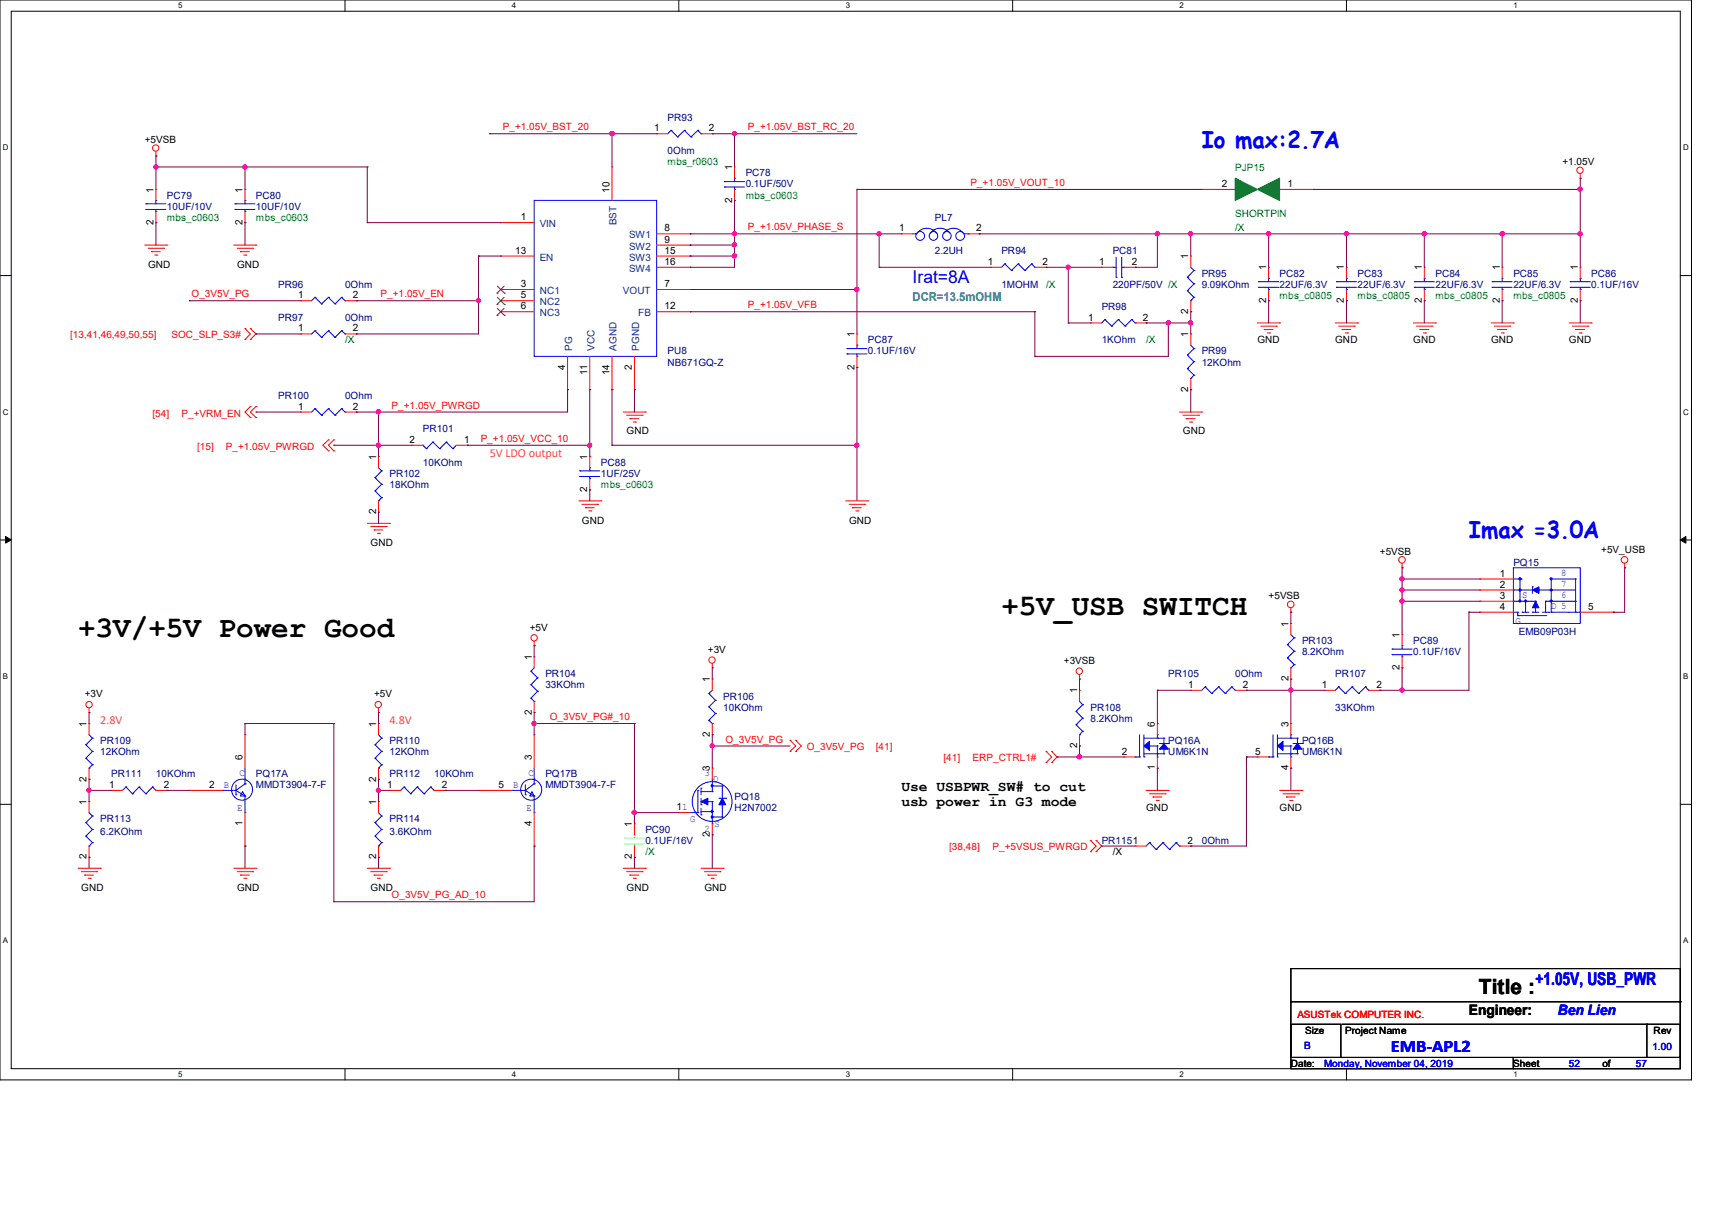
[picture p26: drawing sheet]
<svg xmlns="http://www.w3.org/2000/svg" width="297mm" height="210mm" viewBox="0 0 297 210" stroke-linecap="round" stroke-linejoin="round" font-family="sans-serif">
<defs><g id="words">
<g font-size="5.2">
<text x="173.7" y="106.7">+5V_USB SWITCH</text>
<text x="13.5" y="110.5">+3V/+5V Power Good</text>
</g>
<g font-size="4" fill="#00f">
<text x="208.5" y="25.7">Io max:2.7A</text>
<text x="254.8" y="93.2">Imax =3.0A</text>
</g>
<text font-size="3.6" x="256.6" y="172.3">Title :</text>
<g font-size="3" fill="#00f">
<text x="158.3" y="49.1">Irat=8A</text>
<text x="266.4" y="170.8">+1.05V, USB_PWR</text>
<text x="241.3" y="182.5">EMB-APL2</text>
</g>
<g font-size="2.5">
<text x="156.4" y="137.2">Use USBPWR_SW# to cut</text>
<text x="156.4" y="139.7">usb power in G3 mode</text>
<text x="254.8" y="176.1">Engineer:</text>
</g>
<text font-size="2.5" fill="#00f" x="270.3" y="176">Ben Lien</text>
<text font-size="2.1" fill="#0080c0" x="158.3" y="52.2">DCR=13.5mOHM</text>
<g font-size="2.1" fill="#ff8000">
<text x="85" y="79.2">5V LDO output</text>
<text x="17.4" y="125.6">2.8V</text>
<text x="67.6" y="125.6">4.8V</text>
</g>
<g font-size="1.7" fill="#f00">
<text x="87.2" y="22.6">P_+1.05V_BST_20</text>
<text x="129.7" y="22.6">P_+1.05V_BST_RC_20</text>
<text x="168.4" y="32.3">P_+1.05V_VOUT_10</text>
<text x="129.7" y="40">P_+1.05V_PHASE_S</text>
<text x="33.2" y="51.6">O_3V5V_PG</text>
<text x="66" y="51.6">P_+1.05V_EN</text>
<text x="129.7" y="53.5">P_+1.05V_VFB</text>
<text x="12.2" y="58.6">[13,41,46,49,50,55]</text>
<text x="29.8" y="58.6">SOC_SLP_S3#</text>
<text x="67.9" y="70.9">P_+1.05V_PWRGD</text>
<text x="26.5" y="72.3">[54]</text>
<text x="31.5" y="72.3">P_+VRM_EN</text>
<text x="83.4" y="76.6">P_+1.05V_VCC_10</text>
<text x="34.2" y="78.1">[15]</text>
<text x="39.2" y="78.1">P_+1.05V_PWRGD</text>
<text x="95.4" y="124.9">O_3V5V_PG#_10</text>
<text x="125.9" y="128.8">O_3V5V_PG</text>
<text x="140" y="130">O_3V5V_PG</text>
<text x="151.9" y="130">[41]</text>
<text x="163.7" y="131.9">[41]</text>
<text x="168.7" y="131.9">ERP_CTRL1#</text>
<text x="164.7" y="147.4">[38,48]</text>
<text x="172.2" y="147.4">P_+5VSUS_PWRGD</text>
<text x="67.9" y="155.8">O_3V5V_PG_AD_10</text>
<text x="225.1" y="176.5">ASUSTek COMPUTER INC.</text>
</g>
<g font-size="1.7">
<text x="113.5" y="22.8">1</text>
<text x="123" y="22.8">2</text>
<text x="25.1" y="24.8">+5VSB</text>
<text x="127" y="29.5" transform="rotate(-90 127 29.5)">1</text>
<text x="271.1" y="28.7">+1.05V</text>
<text x="26.6" y="33.4" transform="rotate(-90 26.6 33.4)">1</text>
<text x="42.1" y="33.4" transform="rotate(-90 42.1 33.4)">1</text>
<text x="105.7" y="33.4" transform="rotate(-90 105.7 33.4)">10</text>
<text x="127" y="35.2" transform="rotate(-90 127 35.2)">2</text>
<text x="212" y="32.4">2</text>
<text x="223.3" y="32.4">1</text>
<text x="26.6" y="39" transform="rotate(-90 26.6 39)">2</text>
<text x="42.1" y="39" transform="rotate(-90 42.1 39)">2</text>
<text x="90.3" y="38.2">1</text>
<text x="115.3" y="40.1">8</text>
<text x="156" y="40.1">1</text>
<text x="169.3" y="40.1">2</text>
<text x="25.7" y="46.4">GND</text>
<text x="41.1" y="46.4">GND</text>
<text x="89.4" y="44">13</text>
<text x="115.3" y="42.1">9</text>
<text x="115.3" y="44">15</text>
<text x="115.3" y="45.9">16</text>
<text x="171.4" y="45.9">1</text>
<text x="180.9" y="45.9">2</text>
<text x="190.7" y="45.9">1</text>
<text x="196.3" y="45.9">2</text>
<text x="206.2" y="45" transform="rotate(-90 206.2 45)">1</text>
<text x="219.7" y="46.9" transform="rotate(-90 219.7 46.9)">1</text>
<text x="233.2" y="46.9" transform="rotate(-90 233.2 46.9)">1</text>
<text x="246.7" y="46.9" transform="rotate(-90 246.7 46.9)">1</text>
<text x="260.2" y="46.9" transform="rotate(-90 260.2 46.9)">1</text>
<text x="273.7" y="46.9" transform="rotate(-90 273.7 46.9)">1</text>
<text x="51.7" y="51.7">1</text>
<text x="61.2" y="51.7">2</text>
<text x="90.3" y="49.8">3</text>
<text x="90.3" y="51.7">5</text>
<text x="90.3" y="53.6">6</text>
<text x="115.3" y="49.8">7</text>
<text x="115.3" y="53.6">12</text>
<text x="219.7" y="52.5" transform="rotate(-90 219.7 52.5)">2</text>
<text x="233.2" y="52.5" transform="rotate(-90 233.2 52.5)">2</text>
<text x="246.7" y="52.5" transform="rotate(-90 246.7 52.5)">2</text>
<text x="260.2" y="52.5" transform="rotate(-90 260.2 52.5)">2</text>
<text x="273.7" y="52.5" transform="rotate(-90 273.7 52.5)">2</text>
<text x="51.7" y="57.5">1</text>
<text x="61.2" y="57.5">2</text>
<text x="148.2" y="58.5" transform="rotate(-90 148.2 58.5)">1</text>
<text x="188.8" y="55.6">1</text>
<text x="198.3" y="55.6">2</text>
<text x="206.2" y="58.5" transform="rotate(-90 206.2 58.5)">1</text>
<text x="206.2" y="54.5" transform="rotate(-90 206.2 54.5)">2</text>
<text x="218.1" y="59.5">GND</text>
<text x="231.6" y="59.5">GND</text>
<text x="245.2" y="59.5">GND</text>
<text x="258.7" y="59.5">GND</text>
<text x="272.2" y="59.5">GND</text>
<text x="98" y="64.1" transform="rotate(-90 98 64.1)">4</text>
<text x="101.9" y="65.1" transform="rotate(-90 101.9 65.1)">11</text>
<text x="105.7" y="65.1" transform="rotate(-90 105.7 65.1)">14</text>
<text x="109.6" y="64.1" transform="rotate(-90 109.6 64.1)">2</text>
<text x="148.2" y="64.1" transform="rotate(-90 148.2 64.1)">2</text>
<text x="51.7" y="71">1</text>
<text x="61.2" y="71">2</text>
<text x="206.2" y="68" transform="rotate(-90 206.2 68)">2</text>
<text x="71" y="76.8">2</text>
<text x="80.5" y="76.8">1</text>
<text x="108.7" y="75.4">GND</text>
<text x="205.2" y="75.4">GND</text>
<text x="65.2" y="79.8" transform="rotate(-90 65.2 79.8)">1</text>
<text x="101.9" y="79.8" transform="rotate(-90 101.9 79.8)">1</text>
<text x="65.2" y="89.2" transform="rotate(-90 65.2 89.2)">2</text>
<text x="101.9" y="85.3" transform="rotate(-90 101.9 85.3)">2</text>
<text x="64.3" y="94.7">GND</text>
<text x="101" y="90.8">GND</text>
<text x="147.3" y="90.8">GND</text>
<text x="277.8" y="95.8">+5V_USB</text>
<text x="239.4" y="96.2">+5VSB</text>
<text x="260.2" y="100">1</text>
<text x="260.2" y="101.9">2</text>
<text x="220.1" y="103.9">+5VSB</text>
<text x="260.2" y="103.8">3</text>
<text x="260.2" y="105.7">4</text>
<text x="275.5" y="105.7">5</text>
<text x="91.9" y="109.3">+5V</text>
<text x="122.8" y="113.2">+3V</text>
<text x="223.5" y="108.7" transform="rotate(-90 223.5 108.7)">1</text>
<text x="242.8" y="110.6" transform="rotate(-90 242.8 110.6)">1</text>
<text x="92.2" y="114.5" transform="rotate(-90 92.2 114.5)">1</text>
<text x="123.1" y="118.4" transform="rotate(-90 123.1 118.4)">1</text>
<text x="184.6" y="115.1">+3VSB</text>
<text x="206.2" y="119.3">1</text>
<text x="215.6" y="119.3">2</text>
<text x="223.5" y="118.1" transform="rotate(-90 223.5 118.1)">2</text>
<text x="229.3" y="119.3">1</text>
<text x="238.8" y="119.3">2</text>
<text x="242.8" y="116.2" transform="rotate(-90 242.8 116.2)">2</text>
<text x="14.7" y="120.9">+3V</text>
<text x="64.9" y="120.9">+5V</text>
<text x="92.2" y="123.9" transform="rotate(-90 92.2 123.9)">2</text>
<text x="186.9" y="120.3" transform="rotate(-90 186.9 120.3)">1</text>
<text x="15" y="126.1" transform="rotate(-90 15 126.1)">1</text>
<text x="42.1" y="131.9" transform="rotate(-90 42.1 131.9)">6</text>
<text x="65.2" y="126.1" transform="rotate(-90 65.2 126.1)">1</text>
<text x="92.2" y="131.9" transform="rotate(-90 92.2 131.9)">3</text>
<text x="123.1" y="127.8" transform="rotate(-90 123.1 127.8)">2</text>
<text x="186.9" y="129.7" transform="rotate(-90 186.9 129.7)">2</text>
<text x="194.6" y="130.8">2</text>
<text x="200.4" y="126.1" transform="rotate(-90 200.4 126.1)">6</text>
<text x="217.8" y="130.8">5</text>
<text x="223.5" y="126.1" transform="rotate(-90 223.5 126.1)">3</text>
<text x="15" y="135.5" transform="rotate(-90 15 135.5)">2</text>
<text x="18.9" y="136.6">1</text>
<text x="28.4" y="136.6">2</text>
<text x="36.3" y="136.6">2</text>
<text x="65.2" y="135.5" transform="rotate(-90 65.2 135.5)">2</text>
<text x="67.2" y="136.6">1</text>
<text x="76.7" y="136.6">2</text>
<text x="86.5" y="136.6">5</text>
<text x="123.1" y="133.8" transform="rotate(-90 123.1 133.8)">3</text>
<text x="200.4" y="133.6" transform="rotate(-90 200.4 133.6)">1</text>
<text x="223.5" y="133.6" transform="rotate(-90 223.5 133.6)">4</text>
<text x="15" y="139.6" transform="rotate(-90 15 139.6)">1</text>
<text x="42.1" y="143.3" transform="rotate(-90 42.1 143.3)">1</text>
<text x="65.2" y="139.6" transform="rotate(-90 65.2 139.6)">1</text>
<text x="92.2" y="143.3" transform="rotate(-90 92.2 143.3)">4</text>
<text x="109.6" y="143.4" transform="rotate(-90 109.6 143.4)">1</text>
<text x="117.4" y="140.5">11</text>
<text x="198.8" y="140.6">GND</text>
<text x="222" y="140.6">GND</text>
<text x="15" y="149.1" transform="rotate(-90 15 149.1)">2</text>
<text x="65.2" y="149.1" transform="rotate(-90 65.2 149.1)">2</text>
<text x="109.6" y="149.1" transform="rotate(-90 109.6 149.1)">2</text>
<text x="123.1" y="145.2" transform="rotate(-90 123.1 145.2)">2</text>
<text x="193" y="148.3">/X</text>
<text x="206" y="146.3">2</text>
<text x="14.1" y="154.5">GND</text>
<text x="41.1" y="154.5">GND</text>
<text x="64.3" y="154.5">GND</text>
<text x="108.7" y="154.5">GND</text>
<text x="122.2" y="154.5">GND</text>
<text x="226.4" y="179.2">Size</text>
<text x="233.4" y="179.2">Project Name</text>
<text x="286.9" y="179.4">Rev</text>
<text x="223.9" y="185">Date:</text>
<text x="262.5" y="185">Sheet</text>
<text x="278" y="185">of</text>
</g>
<g font-size="1.7" fill="#000080">
<text x="115.8" y="20.9">PR93</text>
<text x="115.8" y="26.7">0Ohm</text>
<text x="29" y="34.5">PC79</text>
<text x="44.4" y="34.5">PC80</text>
<text x="129.4" y="30.6">PC78</text>
<text x="129.4" y="32.5">0.1UF/50V</text>
<text x="29" y="36.4">10UF/10V</text>
<text x="44.4" y="36.4">10UF/10V</text>
<text x="162.2" y="38.3">PL7</text>
<text x="162.2" y="44.1">2.2UH</text>
<text x="173.7" y="44.1">PR94</text>
<text x="193" y="44.1">PC81</text>
<text x="208.5" y="48">PR95</text>
<text x="222" y="48">PC82</text>
<text x="235.5" y="48">PC83</text>
<text x="249" y="48">PC84</text>
<text x="262.5" y="48">PC85</text>
<text x="276" y="48">PC86</text>
<text x="48.3" y="49.9">PR96</text>
<text x="59.9" y="49.9">0Ohm</text>
<text x="173.7" y="49.9">1MOHM</text>
<text x="191.1" y="53.8">PR98</text>
<text x="193" y="49.9">220PF/50V /X</text>
<text x="208.5" y="49.9">9.09KOhm</text>
<text x="222" y="49.9">22UF/6.3V</text>
<text x="235.5" y="49.9">22UF/6.3V</text>
<text x="249" y="49.9">22UF/6.3V</text>
<text x="262.5" y="49.9">22UF/6.3V</text>
<text x="276" y="49.9">0.1UF/16V</text>
<text x="48.3" y="55.7">PR97</text>
<text x="59.9" y="55.7">0Ohm</text>
<text x="150.6" y="59.5">PC87</text>
<text x="191.1" y="59.5">1KOhm</text>
<text x="115.8" y="61.5">PU8</text>
<text x="115.8" y="63.4">NB671GQ-Z</text>
<text x="150.6" y="61.5">0.1UF/16V</text>
<text x="208.5" y="61.5">PR99</text>
<text x="208.5" y="63.4">12KOhm</text>
<text x="48.3" y="69.2">PR100</text>
<text x="59.9" y="69.2">0Ohm</text>
<text x="73.4" y="75">PR101</text>
<text x="67.6" y="82.7">PR102</text>
<text x="73.4" y="80.8">10KOhm</text>
<text x="104.3" y="80.8">PC88</text>
<text x="104.3" y="82.7">1UF/25V</text>
<text x="67.6" y="84.6">18KOhm</text>
<text x="262.5" y="98.1">PQ15</text>
<text x="225.9" y="111.7">PR103</text>
<text x="225.9" y="113.6">8.2KOhm</text>
<text x="245.2" y="111.7">PC89</text>
<text x="245.2" y="113.6">0.1UF/16V</text>
<text x="263.5" y="110.1">EMB09P03H</text>
<text x="94.6" y="117.4">PR104</text>
<text x="94.6" y="119.4">33KOhm</text>
<text x="202.7" y="117.4">PR105</text>
<text x="214.3" y="117.4">0Ohm</text>
<text x="231.6" y="117.4">PR107</text>
<text x="125.5" y="121.3">PR106</text>
<text x="125.5" y="123.2">10KOhm</text>
<text x="189.2" y="123.2">PR108</text>
<text x="189.2" y="125.2">8.2KOhm</text>
<text x="231.6" y="123.2">33KOhm</text>
<text x="17.4" y="129">PR109</text>
<text x="17.4" y="131">12KOhm</text>
<text x="67.6" y="129">PR110</text>
<text x="67.6" y="131">12KOhm</text>
<text x="202.7" y="129">PQ16A</text>
<text x="202.7" y="131">UM6K1N</text>
<text x="225.9" y="129">PQ16B</text>
<text x="225.9" y="131">UM6K1N</text>
<text x="19.3" y="134.8">PR111</text>
<text x="27.1" y="134.8">10KOhm</text>
<text x="44.4" y="134.8">PQ17A</text>
<text x="44.4" y="136.7">MMDT3904-7-F</text>
<text x="67.6" y="134.8">PR112</text>
<text x="75.3" y="134.8">10KOhm</text>
<text x="94.6" y="134.8">PQ17B</text>
<text x="94.6" y="136.7">MMDT3904-7-F</text>
<text x="17.4" y="142.5">PR113</text>
<text x="67.6" y="142.5">PR114</text>
<text x="127.4" y="138.7">PQ18</text>
<text x="127.4" y="140.6">H2N7002</text>
<text x="17.4" y="144.9">6.2KOhm</text>
<text x="67.6" y="144.9">3.6KOhm</text>
<text x="112" y="144.5">PC90</text>
<text x="112" y="146.4">0.1UF/16V</text>
<text x="191.1" y="146.4">PR1151</text>
<text x="208.5" y="146.4">0Ohm</text>
</g>
<g font-size="1.7" fill="#008000">
<text x="115.8" y="28.7">mbs_r0603</text>
<text x="214.3" y="29.6">PJP15</text>
<text x="129.4" y="34.5">mbs_c0603</text>
<text x="29" y="38.3">mbs_c0603</text>
<text x="44.4" y="38.3">mbs_c0603</text>
<text x="214.3" y="37.5">SHORTPIN</text>
<text x="214.3" y="40">/X</text>
<text x="181.5" y="49.9">/X</text>
<text x="222" y="51.8">mbs_c0805</text>
<text x="235.5" y="51.8">mbs_c0805</text>
<text x="249" y="51.8">mbs_c0805</text>
<text x="262.5" y="51.8">mbs_c0805</text>
<text x="59.9" y="59.5">/X</text>
<text x="198.8" y="59.5">/X</text>
<text x="104.3" y="84.6">mbs_c0603</text>
<text x="112" y="148.3">/X</text>
</g>
<g font-size="1.7" fill="#004080">
<text x="93.6" y="39.4">VIN</text>
<text x="107" y="39.1" transform="rotate(-90 107 39.1)">BST</text>
<text x="109.1" y="41.4">SW1</text>
<text x="93.6" y="45.2">EN</text>
<text x="109.1" y="43.3">SW2</text>
<text x="109.1" y="45.2">SW3</text>
<text x="109.1" y="47.2">SW4</text>
<text x="93.6" y="51">NC1</text>
<text x="93.6" y="53">NC2</text>
<text x="108.1" y="51">VOUT</text>
<text x="93.6" y="54.9">NC3</text>
<text x="110.7" y="54.9">FB</text>
<text x="99.3" y="60.8" transform="rotate(-90 99.3 60.8)">PG</text>
<text x="103.1" y="60.8" transform="rotate(-90 103.1 60.8)">VCC</text>
<text x="107" y="60.8" transform="rotate(-90 107 60.8)">AGND</text>
<text x="110.9" y="60.8" transform="rotate(-90 110.9 60.8)">PGND</text>
</g>
<g font-size="1.7" fill="#00f">
<text x="270.9" y="99.9">8</text>
<text x="270.9" y="101.8">7</text>
<text x="264.1" y="103.7">S</text>
<text x="269.1" y="105.7">D 5</text>
<text x="270.9" y="103.7">6</text>
<text x="262.9" y="108.2">G</text>
<text x="38.8" y="136.7">B</text>
<text x="41.5" y="134.6">C</text>
<text x="89" y="136.7">B</text>
<text x="91.7" y="134.6">C</text>
<text x="122.2" y="134.6">3</text>
<text x="123.7" y="135.6">D</text>
<text x="41.1" y="140.6">E</text>
<text x="91.3" y="140.6">E</text>
<text x="119.7" y="142.5">G</text>
<text x="124" y="143.5">S</text>
<text x="122.2" y="144.3">2</text>
<text x="226.3" y="181.9">B</text>
<text x="229.7" y="185">Monday, November 04, 2019</text>
<text x="272.2" y="185">52</text>
<text x="283.8" y="185">57</text>
<text x="286.7" y="182.1">1.00</text>
</g>
<g font-size="1.4">
<text x="30.9" y="1.4">5</text>
<text x="88.8" y="1.4">4</text>
<text x="146.7" y="1.4">3</text>
<text x="204.6" y="1.4">2</text>
<text x="262.6" y="1.4">1</text>
<text x=".5" y="26.1">D</text>
<text x="292" y="26.1">D</text>
<text x=".5" y="71.9">C</text>
<text x="292" y="71.9">C</text>
<text x=".5" y="117.8">B</text>
<text x="292" y="117.8">B</text>
<text x=".5" y="163.6">A</text>
<text x="292" y="163.6">A</text>
<text x="30.9" y="186.8">5</text>
<text x="88.8" y="186.8">4</text>
<text x="146.7" y="186.8">3</text>
<text x="204.6" y="186.8">2</text>
<text x="262.6" y="186.8">1</text>
</g>
</g></defs>
<path d="M0 0h293.5v187.3h-293.5zM1.9 1.9h289.6v183.4h-289.6z" fill="none" stroke="#000" stroke-width=".17"/>
<g fill="#fff">
<path d="M30.9 .2h.8v1.5h-.8z"/>
<path d="M30.9 185.5h.8v1.6h-.8z"/>
</g>
<path d="M59.9 0v1.9M59.9 185.3v2" fill="none" stroke="#000" stroke-width=".17"/>
<g fill="#fff">
<path d="M88.8 .2h.8v1.5h-.8z"/>
<path d="M88.8 185.5h.8v1.6h-.8z"/>
</g>
<path d="M117.8 0v1.9M117.8 185.3v2" fill="none" stroke="#000" stroke-width=".17"/>
<g fill="#fff">
<path d="M146.7 .2h.8v1.5h-.8z"/>
<path d="M146.7 185.5h.8v1.6h-.8z"/>
</g>
<path d="M175.7 0v1.9M175.7 185.3v2" fill="none" stroke="#000" stroke-width=".17"/>
<g fill="#fff">
<path d="M204.6 .2h.8v1.5h-.8z"/>
<path d="M204.6 185.5h.8v1.6h-.8z"/>
</g>
<path d="M233.6 0v1.9M233.6 185.3v2" fill="none" stroke="#000" stroke-width=".17"/>
<g fill="#fff">
<path d="M262.6 .2h.7v1.5h-.7z"/>
<path d="M262.6 185.5h.7v1.6h-.7z"/>
<path d="M.5 24.8h1v1.6h-1z"/>
<path d="M292 24.8h1v1.6h-1z"/>
<path d="M.5 70.7h1v1.5h-1z"/>
<path d="M292 70.7h1v1.5h-1z"/>
</g>
<path d="M0 47.8h1.9M291.5 47.8h2" fill="none" stroke="#000" stroke-width=".17"/>
<g fill="#fff">
<path d="M.5 116.5h.9v1.6h-.9z"/>
<path d="M292 116.5h.9v1.6h-.9z"/>
</g>
<path d="M0 93.6h1.9M291.5 93.6h2" fill="none" stroke="#000" stroke-width=".17"/>
<path d="M1 93l.9 .6-.9 .6zM291.5 93.6l1-.6v1.2z" fill="#000" stroke="#000" stroke-width=".17"/>
<g fill="#fff">
<path d="M.5 162.4h.9v1.5h-.9z"/>
<path d="M292 162.4h.9v1.5h-.9z"/>
</g>
<path d="M0 139.5h1.9M291.5 139.5h2M223.9 168h67.6v15.4h-67.6zM223.9 177.6h8.7v5.8h-8.7zM223.9 173.7h67.6M232.8 177.6h52.9M285.7 177.6h5.8v5.8h-5.8zM285.7 177.6h.1M291.5 173.7h.1M223.9 183.4h38.7v1.9h-38.7zM262.6 183.4h28.9v1.9h-28.9z" fill="none" stroke="#000" stroke-width=".17"/>
<g fill="none" stroke="#f00" stroke-width=".17">
<path d="M27.1 27.1h.1M27.1 32.9h.1M27.1 38.6h.1M27.1 26.3v.8M27.1 32.9v1.9M27.1 36.7v1.9M42.5 32.9h.1M42.5 38.6h.1M42.5 32.9v1.9M42.5 36.7v1.9M86.9 38.6h.1M86.9 38.6h5.8"/>
<path d="M106.2 29h.1M106.2 29v5.8M113.9 23.2h.1M113.9 23.2h1.9M121.6 23.2h2M123.6 23.2h.1M127.4 29h.1M127.4 34.8h.1M127.4 29v1.9M127.4 32.9v1.9M208.5 32.9h.1M208.5 32.9h5.8"/>
<path d="M222 32.9h5.8M227.8 32.9h.1M274.2 30.9h.1M274.2 30.1v.8M25.1 42.5h3.9M25.7 43.1h2.7M26.3 43.6h.1M26.3 43.6h1.5M26.8 44.2h.4M27.2 44.2h.1M28.4 43.1h.1M29 42.5h.1"/>
<path d="M40.6 42.5h3.8M41.1 43.1h2.8M41.7 43.6h.1M41.7 43.6h1.6M42.3 44.2h.4M42.5 58.9h.1M42.5 57h.1M42.5 57l.9 .9-.9 1M42.7 44.2h.1M43.4 57h.1M43.4 58.9h.1M43.4 57l1 .9-1 1"/>
<path d="M43.9 43.1h.1M44.4 42.5h.1M52.2 57.9h.1M52.2 52.2h.1M52.2 57.9h1.9M52.2 52.2h1.9M59.9 57.9h1.9M59.9 52.2h1.9M61.8 57.9h.1M61.8 52.2h.1M86.9 50.2h.1M86.9 52.2h.1"/>
<path d="M86.9 54.1h.1M86.9 44.4h.1M86.9 50.2h5.8M86.9 52.2h5.8M86.9 54.1h5.8M86.9 44.4h5.8M113.9 42.5h5.8M113.9 40.6h5.8M113.9 50.2h5.8M113.9 54.1h5.8M113.9 44.4h5.8M113.9 46.4h5.8"/>
<path d="M119.7 50.2h.1M119.7 40.6h.1M119.7 42.5h.1M119.7 54.1h.1M119.7 44.4h.1M119.7 46.4h.1M148.7 57.9h.1M148.7 57.9v2M156.4 40.6h.1M156.4 40.6h1.9M168 40.6h1.9M169.9 40.6h.1"/>
<path d="M171.8 46.4h.1M171.8 46.4h1.9M179.5 46.4h2M181.5 46.4h.1M189.2 56h.1M189.2 56h1.9M191.1 46.4h.1M191.1 46.4h1.9M195 46.4h1.9M196.9 46.4h.1M196.9 56h1.9M198.8 56h.1"/>
<path d="M206.6 57.9h.1M206.6 44.4h.1M206.6 54.1h.1M206.6 44.4v2M206.6 52.2v1.9M206.6 57.9v2M218.1 56h3.9M218.7 56.6h2.7M219.3 57.1h.1M219.3 57.1h1.6M219.9 57.7h.4M220.1 46.4h.1"/>
<path d="M220.1 52.2h.1M220.1 46.4v1.9M220.1 50.2v2M220.3 57.7h.1M221.4 56.6h.1M222 56h.1M231.6 56h3.9M232.2 56.6h2.7M232.8 57.1h.1M232.8 57.1h1.6M233.4 57.7h.4M233.6 46.4h.1"/>
<path d="M233.6 52.2h.1M233.6 46.4v1.9M233.6 50.2v2M233.8 57.7h.1M234.9 56.6h.1M235.5 56h.1M245.2 56h3.8M245.7 56.6h2.8M246.3 57.1h.1M246.3 57.1h1.6M246.9 57.7h.4M247.1 46.4h.1"/>
<path d="M247.1 52.2h.1M247.1 46.4v1.9M247.1 50.2v2M247.3 57.7h.1M248.5 56.6h.1M249 56h.1M258.7 56h3.9M259.2 56.6h2.8M259.8 57.1h.1M259.8 57.1h1.6M260.4 57.7h.4M260.6 46.4h.1"/>
<path d="M260.6 52.2h.1M260.6 46.4v1.9M260.6 50.2v2M260.8 57.7h.1M262 56.6h.1M262.6 56h.1M272.2 56h3.9M272.8 56.6h2.7M273.3 57.1h.1M273.3 57.1h1.6M273.9 57.7h.4M274.2 46.4h.1"/>
<path d="M274.2 52.2h.1M274.2 46.4v1.9M274.2 50.2v2M274.3 57.7h.1M275.5 56.6h.1M276.1 56h.1M43.4 70.5h.1M43.4 72.4h.1M43.4 70.5l-.9 1 .9 .9M44.4 70.5h.1M44.4 72.4h.1M44.4 70.5l-1 1 1 .9"/>
<path d="M52.2 71.5h.1M52.2 71.5h1.9M57 76.3h.1M57 78.2h.1M57 76.3l-1 .9 1 1M57.9 76.3h.1M57.9 78.2h.1M57.9 76.3l-.9 .9 .9 1M59.9 71.5h1.9M61.8 71.5h.1M65.7 79.2h.1M65.7 79.2v1.9"/>
<path d="M71.5 77.2h.1M71.5 77.2h1.9M79.2 77.2h1.9M81.1 77.2h.1M98.5 67.6h.1M98.5 61.8v5.8M102.3 79.2h.1M102.3 67.6h.1M102.3 61.8v5.8M102.3 79.2v1.9M106.2 67.6h.1M106.2 61.8v5.8"/>
<path d="M108.1 71.5h3.9M108.7 72h2.7M109.3 72.6h.1M109.3 72.6h1.5M109.9 73.2h.3M110.1 67.6h.1M110.1 61.8v5.8M110.2 73.2h.1M111.4 72h.1M112 71.5h.1M148.7 63.7h.1M148.7 61.8v1.9"/>
<path d="M204.6 71.5h3.9M205.2 72h2.7M205.8 72.6h.1M205.8 72.6h1.5M206.4 73.2h.4M206.6 67.6h.1M206.6 65.7v1.9M206.8 73.2h.1M207.9 72h.1M208.5 71.5h.1M63.7 90.8h3.9M64.3 91.3h2.7"/>
<path d="M64.9 91.9h.1M64.9 91.9h1.5M65.4 92.5h.4M65.7 88.8h.1M65.7 86.9v1.9M65.8 92.5h.1M67 91.3h.1M67.6 90.8h.1M100.4 86.9h3.9M101 87.5h2.7M101.6 88.1h.1M101.6 88.1h1.5"/>
<path d="M102.2 88.6h.3M102.3 85h.1M102.3 83v2M102.5 88.6h.1M103.7 87.5h.1M104.3 86.9h.1M146.7 86.9h3.9M147.3 87.5h2.7M147.9 88.1h.1M147.9 88.1h1.5M148.5 88.6h.3M148.8 88.6h.1"/>
<path d="M150 87.5h.1M150.6 86.9h.1M243.2 98.5h.1M243.2 97.7v.8M281.9 98.5h.1M281.9 97.7v.8M92.7 112h.1M92.7 113.9h.1M92.7 111.2v.8M92.7 113.9v1.9M123.6 115.8h.1M123.6 117.8h.1"/>
<path d="M123.6 115.1v.7M123.6 117.8v1.9M187.3 117.8h.1M187.3 119.7h.1M187.3 117v.8M187.3 119.7v1.9M206.6 119.7h.1M206.6 119.7h1.9M214.3 119.7h1.9M216.2 119.7h.1M223.9 106.2h.1M223.9 108.1h.1"/>
<path d="M223.9 117.8h.1M223.9 105.4v.8M223.9 108.1v2M223.9 115.8v2M229.7 119.7h.1M229.7 119.7h1.9M237.4 119.7h2M239.4 119.7h.1M243.2 110.1h.1M243.2 115.8h.1M243.2 110.1v1.9M243.2 113.9v1.9"/>
<path d="M256.8 100.4h.1M256.8 102.3h.1M256.8 104.3h.1M256.8 106.2h.1M256.8 100.4h5.8M256.8 102.3h5.8M256.8 104.3h5.8M256.8 106.2h5.8M274.2 106.2h5.7M279.9 106.2h.1M15.5 123.6h.1M15.5 139h.1"/>
<path d="M15.5 125.5h.1M15.5 135.1h.1M15.5 122.8v.8M15.5 125.5v1.9M15.5 133.2v1.9M15.5 139v1.9M19.3 137.1h.1M19.3 137.1h2M27.1 137.1h1.9M29 137.1h.1M32.9 137.1h.1M32.9 137.1h5.7"/>
<path d="M42.5 127.4h.1M42.5 127.4v5.8M65.7 123.6h.1M65.7 125.5h.1M65.7 135.1h.1M65.7 139h.1M65.7 122.8v.8M65.7 125.5v1.9M65.7 133.2v1.9M65.7 139v1.9M67.6 137.1h.1M67.6 137.1h1.9"/>
<path d="M75.3 137.1h1.9M77.2 137.1h.1M83 137.1h.1M83 137.1h5.8M92.7 127.4h.1M92.7 123.6h.1M92.7 121.6v2M92.7 127.4v5.8M123.6 133.2h.1M123.6 127.4h.1M123.6 125.5v1.9M123.6 133.2v1.9"/>
<path d="M137.1 130.3h.1M137.1 128.4h.1M137.1 128.4l.9 1-.9 .9M138 130.3h.1M138 128.4h.1M138 128.4l1 1-1 .9M181.5 130.3h.1M181.5 132.2h.1M181.5 130.3l1 1-1 .9M182.5 132.2h.1M182.5 130.3h.1M182.5 130.3l.9 1-.9 .9"/>
<path d="M187.3 129.4h.1M187.3 127.4v2M195 131.3h.1M195 131.3h1.9M198.8 137.1h3.9M199.4 137.7h2.7M200 138.2h.1M200 138.2h1.5M200.6 138.8h.4M200.8 125.5h.1M200.8 133.2h.1M200.8 125.5v1.9"/>
<path d="M200.8 131.3v1.9M201 138.8h.1M202.1 137.7h.1M202.7 137.1h.1M218.1 131.3h.1M218.1 131.3h2M222 137.1h3.9M222.6 137.7h2.7M223.2 138.2h.1M223.2 138.2h1.5M223.7 138.8h.5M223.9 125.5h.1"/>
<path d="M223.9 133.2h.1M223.9 125.5v1.9M223.9 131.3v1.9M224.2 138.8h.1M225.3 137.7h.1M225.9 137.1h.1M13.5 150.6h3.9M14.1 151.2h2.7M14.7 151.8h.1M14.7 151.8h1.5M15.3 152.3h.4M15.5 148.7h.1"/>
<path d="M15.5 146.7v2M15.7 152.3h.1M16.8 151.2h.1M17.4 150.6h.1M40.6 150.6h3.8M41.1 151.2h2.8M41.7 151.8h.1M41.7 151.8h1.6M42.3 152.3h.4M42.5 146.7h.1M42.5 140.9v5.8M42.7 152.3h.1"/>
<path d="M43.9 151.2h.1M44.4 150.6h.1M63.7 150.6h3.9M64.3 151.2h2.7M64.9 151.8h.1M64.9 151.8h1.5M65.4 152.3h.4M65.7 148.7h.1M65.7 146.7v2M65.8 152.3h.1M67 151.2h.1M67.6 150.6h.1"/>
<path d="M92.7 146.7h.1M92.7 140.9v5.8M108.1 150.6h3.9M108.7 151.2h2.7M109.3 151.8h.1M109.3 151.8h1.5M109.9 152.3h.3M110.1 142.9h.1M110.1 148.7h.1M110.1 142.9v1.9M110.1 146.7v2M110.2 152.3h.1"/>
<path d="M111.4 151.2h.1M112 150.6h.1M117.8 140.9h.1M117.8 140.9h1.9M121.6 150.6h3.9M122.2 151.2h2.7M122.8 151.8h.1M122.8 151.8h1.5M123.4 152.3h.3M123.6 144.8h.1M123.6 142.9v1.9M123.7 152.3h.1"/>
<path d="M124.9 151.2h.1M125.5 150.6h.1M189.2 145.8h.1M189.2 147.7h.1M189.2 145.8l1 .9-1 1M190.2 147.7h.1M190.2 145.8h.1M190.2 145.8l.9 .9-.9 1M196.9 146.7h.1M196.9 146.7h1.9M204.6 146.7h2M206.6 146.7h.1"/>
<circle cx="27" cy="25.7" r=".55"/>
<circle cx="274.1" cy="29.5" r=".55"/>
<circle cx="243.2" cy="97.1" r=".57"/>
<circle cx="281.8" cy="97.1" r=".57"/>
<circle cx="92.7" cy="110.6" r=".55"/>
<circle cx="123.5" cy="114.5" r=".55"/>
<circle cx="187.2" cy="116.4" r=".55"/>
<circle cx="223.9" cy="104.8" r=".57"/>
<circle cx="15.5" cy="122.2" r=".55"/>
<circle cx="65.6" cy="122.2" r=".55"/>
</g>
<g fill="none" stroke="#00f" stroke-width=".17">
<path d="M25.3 35.3h.1M25.3 36.3h.1M25.3 35.3h3.5M25.3 36.3h3.5M27.1 34.8h.1M27.1 36.7h.1M27.1 34.8v.5M27.1 36.3v.4M40.8 35.3h.1M40.8 36.3h.1M40.8 35.3h3.4M40.8 36.3h3.4"/>
<path d="M42.5 34.8h.1M42.5 36.7h.1M42.5 34.8v.5M42.5 36.3v.4M92.7 34.8h21.2v27h-21.2zM116.4 22.6h.1M116.4 22.6l1.2 1.1M116.4 22.6l-.6 .6M117.6 23.7h.1M118.7 22.6h.1M118.7 22.6l1.2 1.1M118.7 22.6l-1.1 1.1"/>
<path d="M119.9 23.7h.1M121.1 22.6h.1M121.1 22.6l.5 .6M121.1 22.6l-1.2 1.1M121.6 23.2h.1M125.7 31.5h.1M125.7 32.4h.1M125.7 31.5h3.5M125.7 32.4h3.5M127.4 30.9h.1M127.4 32.9h.1M127.4 30.9v.6"/>
<path d="M127.4 32.4v.5M54.7 57.4h.1M54.7 51.6h.1M54.7 57.4l1.1 1.1M54.7 57.4l-.6 .5M54.7 51.6l1.1 1.1M54.7 51.6l-.6 .6M55.8 58.5h.1M55.8 52.7h.1M57 57.4h.1M57 51.6h.1M57 57.4l1.1 1.1"/>
<path d="M57 57.4l-1.2 1.1M57 51.6l1.1 1.1M57 51.6l-1.2 1.1M58.1 58.5h.1M58.1 52.7h.1M59.3 57.4h.1M59.3 51.6h.1M59.3 57.4l.6 .5M59.3 57.4l-1.2 1.1M59.3 51.6l.6 .6M59.3 51.6l-1.2 1.1M59.9 57.9h.1"/>
<path d="M59.9 52.2h.1M148.7 59.9h.1M148.7 59.9v.6M158.3 40.6h.6M158.9 40.6h.1M162.5 40.4a2.08 2.08 0 0 0-3.4 0M164.8 40.4a2.12 2.12 0 0 0-3.4 0M167.1 40.4a2.08 2.08 0 0 0-3.4 0M167.2 40.6h.8M168 40.6h.1M174.3 45.8h.1M174.3 45.8l1.2 1.1"/>
<path d="M174.3 45.8l-.6 .6M175.5 46.9h.1M176.7 45.8h.1M176.7 45.8l1.1 1.1M176.7 45.8l-1.2 1.1M177.8 46.9h.1M179 45.8h.1M179 45.8l.5 .6M179 45.8l-1.2 1.1M179.5 46.4h.1M191.7 55.4h.1M191.7 55.4l1.2 1.2"/>
<path d="M191.7 55.4l-.6 .6M192.9 56.6h.1M193 46.4h.1M193 46.4h.6M193.6 48.1h.1M193.6 44.6v3.5M194 55.4h.1M194 55.4l1.2 1.2M194 55.4l-1.1 1.2M194.6 48.1h.1M194.6 44.6v3.5M194.6 46.4h.4"/>
<path d="M195 46.4h.1M195.2 56.6h.1M196.3 55.4h.1M196.3 55.4l.6 .6M196.3 55.4l-1.1 1.2M196.9 56h.1M206 50.4h.1M206 48.1h.1M206 50.4l1.1 1.2M206 48.1l1.1 1.1M206.6 52.2h.1M206.6 59.9l.5 .6"/>
<path d="M206.6 46.4l.5 .5M207.1 51.6h.1M207.1 46.9h.1M207.1 49.2h.1M207.1 51.6l-.5 .6M207.1 49.2l-1.1 1.2M207.1 46.9l-1.1 1.2M218.4 48.9h.1M218.4 49.8h.1M218.4 48.9h3.4M218.4 49.8h3.4M220.1 48.3h.1"/>
<path d="M220.1 50.2h.1M220.1 48.3v.6M220.1 49.8v.4M231.9 48.9h.1M231.9 49.8h.1M231.9 48.9h3.4M231.9 49.8h3.4M233.6 48.3h.1M233.6 50.2h.1M233.6 48.3v.6M233.6 49.8v.4M245.4 48.9h.1"/>
<path d="M245.4 49.8h.1M245.4 48.9h3.4M245.4 49.8h3.4M247.1 48.3h.1M247.1 50.2h.1M247.1 48.3v.6M247.1 49.8v.4M258.9 48.9h.1M258.9 49.8h.1M258.9 48.9h3.4M258.9 49.8h3.4M260.6 48.3h.1"/>
<path d="M260.6 50.2h.1M260.6 48.3v.6M260.6 49.8v.4M272.4 48.9h.1M272.4 49.8h.1M272.4 48.9h3.5M272.4 49.8h3.5M274.2 48.3h.1M274.2 50.2h.1M274.2 48.3v.6M274.2 49.8v.4M54.7 70.9h.1"/>
<path d="M54.7 70.9l1.1 1.1M54.7 70.9l-.6 .6M55.8 72h.1M57 70.9h.1M57 70.9l1.1 1.1M57 70.9l-1.2 1.1M58.1 72h.1M59.3 70.9h.1M59.3 70.9l.6 .6M59.3 70.9l-1.2 1.1M59.9 71.5h.1M73.4 77.2h.1"/>
<path d="M73.4 77.2l.6 .6M74 77.8h.1M75.1 76.7h.1M75.1 76.7l1.2 1.1M75.1 76.7l-1.1 1.1M76.3 77.8h.1M77.4 76.7h.1M77.4 76.7l1.2 1.1M77.4 76.7l-1.1 1.1M78.6 77.8h.1M79.2 77.2l-.6 .6M146.9 60.5h.1"/>
<path d="M146.9 61.4h.1M146.9 60.5h3.5M146.9 61.4h3.5M148.7 61.8h.1M148.7 61.4v.4M206 63.9h.1M206 61.6h.1M206 63.9l1.1 1.2M206 61.6l1.1 1.1M206.6 65.7h.1M207.1 65.1h.1M207.1 60.5h.1"/>
<path d="M207.1 62.7h.1M207.1 65.1l-.5 .6M207.1 62.7l-1.1 1.2M207.1 60.5l-1.1 1.1M65.1 85.1h.1M65.1 82.8h.1M65.1 85.1l1.1 1.2M65.1 82.8l1.1 1.2M65.7 86.9h.1M65.7 81.1l.5 .6M66.2 86.3h.1M66.2 81.7h.1"/>
<path d="M66.2 84h.1M66.2 86.3l-.5 .6M66.2 84l-1.1 1.1M66.2 81.7l-1.1 1.1M100.6 81.7h.1M100.6 82.6h.1M100.6 81.7h3.5M100.6 82.6h3.5M102.3 81.1h.1M102.3 83h.1M102.3 81.1v.6M102.3 82.6v.4"/>
<path d="M262.6 98.5h11.6v9.6h-11.6zM92.1 116.4h.1M92.1 118.7h.1M92.1 118.7l1.2 1.2M92.1 116.4l1.2 1.2M92.7 115.8l-.6 .6M93.3 119.9h.1M93.3 117.6h.1M93.3 119.9l-1.2 1.2M93.3 117.6l-1.2 1.1M123.6 119.7l-.6 .6M209.1 119.1h.1"/>
<path d="M209.1 119.1l1.1 1.2M209.1 119.1l-.6 .6M211.4 119.1h.1M211.4 119.1l1.2 1.2M211.4 119.1l-1.2 1.2M213.7 119.1h.1M213.7 119.1l.6 .6M213.7 119.1l-1.1 1.2M214.3 119.7h.1M223.4 114.1h.1M223.4 111.8h.1M223.4 114.1l1.1 1.2"/>
<path d="M223.4 111.8l1.1 1.1M223.9 115.8h.1M223.9 110.1l.6 .5M224.5 115.3h.1M224.5 110.6h.1M224.5 112.9h.1M224.5 115.3l-.6 .5M224.5 112.9l-1.1 1.2M224.5 110.6l-1.1 1.2M232.2 119.1h.1M232.2 119.1l1.2 1.2M232.2 119.1l-.6 .6"/>
<path d="M234.6 119.1h.1M234.6 119.1l1.1 1.2M234.6 119.1l-1.2 1.2M236.9 119.1h.1M236.9 119.1l.5 .6M236.9 119.1l-1.2 1.2M237.4 119.7h.1M241.5 112.6h.1M241.5 113.5h.1M241.5 112.6h3.5M241.5 113.5h3.5M243.2 112h.1"/>
<path d="M243.2 113.9h.1M243.2 112v.6M243.2 113.5v.4M262.6 104.3h.1M262.6 102.3h.1M262.6 106.2h.7M262.6 104.3h3.8M262.6 102.3h10.7M262.6 100.4h1.3M263.3 106.8h.1M263.3 106.2h.1M263.3 106.8h5.1"/>
<path d="M263.3 106.2v.6M263.7 102.3h.1M263.7 100.4h.1M263.7 100.4v3.9M263.9 100.4h.1M264.1 106.2h.1M264.1 106.2h1.2M264.7 104.3h.1M264.7 104.3v1.9M265.9 106.2h.1M265.9 101.8h.1M265.9 106.2h1.1"/>
<path d="M265.9 101.8v1.1M266.4 104.3h.1M266.4 104.3v1.9M267.6 106.2h1.1M268.1 104.3h.1M268.1 104.3h5.2M268.1 104.3v1.9M268.7 106.2h.1M269.1 104.3h.1M269.1 102.3h.1M269.1 106.2h.1M269.1 106.2h5.1"/>
<path d="M273.3 104.3h.1M273.3 100.4h.1M273.3 106.2h.1M273.3 100.4h-4.2v5.8M273.3 100.4v5.8M274.2 106.2h.1M14.9 131.5h.1M14.9 129.2h.1M14.9 131.5l1.1 1.1M14.9 129.2l1.1 1.1M15.5 133.2h.1M15.5 127.4l.5 .6"/>
<path d="M16 132.6h.1M16 128h.1M16 130.3h.1M16 132.6l-.5 .6M16 130.3l-1.1 1.2M16 128l-1.1 1.2M21.8 136.5h.1M21.8 136.5l1.2 1.2M21.8 136.5l-.5 .6M23 137.7h.1M24.1 136.5h.1M24.1 136.5l1.2 1.2"/>
<path d="M24.1 136.5l-1.1 1.2M25.3 137.7h.1M26.5 136.5h.1M26.5 136.5l.6 .6M26.5 136.5l-1.2 1.2M27.1 137.1h.1M38.6 137.1h.1M38.6 137.1h2.3M40.9 137.8h.1M40.9 136.1v1.7M40.9 137.1l1.6 .9M42.1 137.3l.4 .7h-.8z"/>
<path d="M42.5 135.9h.1M42.5 138h.1M42.5 135.1h.1M42.5 135.9l-1.6 1.2M42.5 133.2v2.7M42.5 138v2.9M65.1 131.5h.1M65.1 129.2h.1M65.1 131.5l1.1 1.1M65.1 129.2l1.1 1.1M65.7 133.2h.1M65.7 127.4l.5 .6"/>
<path d="M66.2 132.6h.1M66.2 128h.1M66.2 130.3h.1M66.2 132.6l-.5 .6M66.2 130.3l-1.1 1.2M66.2 128l-1.1 1.2M70.1 136.5h.1M70.1 136.5l1.1 1.2M70.1 136.5l-.6 .6M71.2 137.7h.1M72.4 136.5h.1M72.4 136.5l1.2 1.2"/>
<path d="M72.4 136.5l-1.2 1.2M73.6 137.7h.1M74.7 136.5h.1M74.7 136.5l.6 .6M74.7 136.5l-1.1 1.2M75.3 137.1h.1M88.8 137.1h.1M88.8 137.1h2.3M91.1 137.8h.1M91.1 136.1v1.7M91.1 137.1l1.6 .9M92.1 121.1h.1"/>
<path d="M92.1 121.1l.6 .5M92.3 137.3l.4 .7h-.8zM92.7 135.9h.1M92.7 138h.1M92.7 135.1h.1M92.7 121.6h.1M92.7 135.9l-1.6 1.2M92.7 133.2v2.7M92.7 138v2.9M121.1 137.1h.1M121.1 137.1v3.8M121.6 139.6h.1"/>
<path d="M121.6 136.7h.1M121.6 136.7v1.1M121.6 138.4v1.2M121.6 137.3h2M121.6 139h2M123 124.9h.1M123 120.3h.1M123 122.6h.1M123 124.9l.6 .6M123 122.6l1.1 1.1M123 120.3l1.1 1.2M123.6 137.3h.1"/>
<path d="M123.6 135.1h.1M123.6 139h.1M123.6 125.5h.1M123.6 135.1v2.2M123.6 139v3.9M123.6 136.3h1.7M124.1 123.7h.1M124.1 121.5h.1M124.1 123.7l-1.1 1.2M124.1 121.5l-1.1 1.1M124.7 138.4h1.2M125.3 136.3h.1"/>
<path d="M125.3 136.3v5.4M125.9 138.4h.1M186.7 125.7h.1M186.7 123.4h.1M186.7 125.7l1.1 1.1M186.7 123.4l1.1 1.1M187.3 127.4h.1M187.3 121.6l.5 .6M187.8 126.8h.1M187.8 122.2h.1M187.8 124.5h.1M187.8 126.8l-.5 .6"/>
<path d="M187.8 124.5l-1.1 1.2M187.8 122.2l-1.1 1.2M196.9 131.3h.1M196.9 131.3h.8M197.7 131.3h.1M197.7 127.4v3.9M198.5 131.3h.1M198.5 127.4v3.9M198.5 128h3.4M198.5 130.7h3.4M199.4 129.4h1.4M200.8 128h.1"/>
<path d="M200.8 130.7h.1M200.8 129.4h.1M200.8 131.3h.1M200.8 127.4h.1M200.8 127.4v.6M200.8 129.4v1.9M201.2 128.9h1.5M201.9 130.7h.1M201.9 129.9h.1M201.9 128h.1M201.9 128.9h.1M201.9 128v.9"/>
<path d="M201.9 129.9v.8M202.7 128.9h.1M210.2 120.3h.1M212.6 120.3h.1M220.1 131.3h.1M220.1 131.3h.8M220.9 131.3h.1M220.9 127.4v3.9M221.6 131.3h.1M221.6 128h3.5M221.6 130.7h3.5M221.6 127.4v3.9"/>
<path d="M222.6 129.4h1.3M223.9 128h.1M223.9 130.7h.1M223.9 129.4h.1M223.9 131.3h.1M223.9 127.4h.1M223.9 127.4v.6M223.9 129.4v1.9M224.3 128.9h1.6M225.1 130.7h.1M225.1 129.9h.1M225.1 128h.1"/>
<path d="M225.1 128.9h.1M225.1 128v.9M225.1 129.9v.8M225.9 128.9h.1M233.4 120.3h.1M235.7 120.3h.1M14.9 145h.1M14.9 142.7h.1M14.9 145l1.1 1.1M14.9 142.7l1.1 1.1M15.5 146.7h.1M15.5 140.9l.5 .6"/>
<path d="M16 146.1h.1M16 141.5h.1M16 143.8h.1M16 146.1l-.5 .6M16 143.8l-1.1 1.2M16 141.5l-1.1 1.2M42.5 140.9h.1M65.1 145h.1M65.1 142.7h.1M65.1 145l1.1 1.1M65.1 142.7l1.1 1.1M65.7 146.7h.1"/>
<path d="M65.7 140.9l.5 .6M66.2 146.1h.1M66.2 141.5h.1M66.2 143.8h.1M66.2 146.1l-.5 .6M66.2 143.8l-1.1 1.2M66.2 141.5l-1.1 1.2M92.7 140.9h.1M119.7 140.9h1.4M121.1 140.9h.1M121.6 141.3h.1M121.6 140.2v1.1"/>
<path d="M121.6 140.8h2M123.6 140.8h.1M123.6 142.9h.1M123.6 141.7h.1M123.6 141.7h1.7M125.3 141.7h.1M199.4 146.1h.1M199.4 146.1l1.2 1.2M199.4 146.1l-.6 .6M200.6 147.3h.1M201.8 146.1h.1M201.8 146.1l1.1 1.2"/>
<path d="M201.8 146.1l-1.2 1.2M202.9 147.3h.1M204 146.1h.1M204 146.1l.6 .6M204 146.1l-1.1 1.2M204.6 146.7h.1"/>
<circle cx="159.6" cy="40.9" r=".76"/>
<circle cx="161.9" cy="40.9" r=".75"/>
<circle cx="164.3" cy="40.9" r=".75"/>
<circle cx="166.6" cy="40.9" r=".76"/>
<circle cx="42" cy="136.9" r="1.82"/>
<circle cx="92.2" cy="136.9" r="1.82"/>
<circle cx="123.5" cy="139" r="3.5"/>
</g>
<g fill="#008000" stroke="#008000" stroke-width=".17">
<path d="M218.1 32.9l3.9-2v3.9z" fill-rule="evenodd"/>
<path d="M214.3 30.9l3.8 2-3.8 1.9z" fill-rule="evenodd"/>
</g>
<g fill="#00f" stroke="#00f" stroke-width=".17">
<path d="M125.3 138.4l.6 1.2h-1.2z" fill-rule="evenodd"/>
<path d="M121.6 139l1.2-.6v1.2z" fill-rule="evenodd"/>
<path d="M266.4 104.3l.6 1.1h-1.1z" fill-rule="evenodd"/>
<path d="M265.9 102.3l1.1-.5v1.1z" fill-rule="evenodd"/>
<path d="M198.5 129.4l.9-.8v1.5z" fill-rule="evenodd"/>
<path d="M201.9 128.9l.8 1h-1.5z" fill-rule="evenodd"/>
<path d="M221.6 129.4l1-.8v1.5z" fill-rule="evenodd"/>
<path d="M225.1 128.9l.8 1h-1.6z" fill-rule="evenodd"/>
<circle cx="123.5" cy="136.3" r=".18"/>
<circle cx="123.5" cy="140.7" r=".18"/>
<circle cx="123.5" cy="141.7" r=".18"/>
<circle cx="263.7" cy="104.2" r=".18"/>
<circle cx="269.1" cy="104.2" r=".18"/>
<circle cx="264.7" cy="104.2" r=".18"/>
<circle cx="263.7" cy="102.3" r=".18"/>
<circle cx="263.7" cy="100.4" r=".18"/>
<circle cx="269.1" cy="100.4" r=".18"/>
<circle cx="269.1" cy="102.3" r=".18"/>
</g>
<path d="M86.2 50.8h.1M86.2 52.8h.1M86.2 54.7h.1M86.3 49.6l1.2 1.2M86.3 51.6l1.2 1.2M86.3 53.5l1.2 1.2M87.5 49.6l-1.3 1.2M87.5 51.6l-1.3 1.2M87.5 53.5l-1.3 1.2M87.5 50.8h.1M87.5 52.8h.1M87.5 54.7h.1" fill="none" stroke="#804000" stroke-width=".17"/>
<path d="M108.3 145.4h.1M108.3 146.3h.1M108.3 145.4h3.5M108.3 146.3h3.5M110.1 144.8h.1M110.1 146.7h.1M110.1 144.8v.6M110.1 146.3v.4" fill="none" stroke="#80ff80" stroke-width=".17"/>
<g fill="none" stroke="#800040" stroke-width=".17">
<path d="M27.1 38.6h.1M27.1 27.1h.1M27.1 29h.1M27.1 27.1v5.8M27.1 38.6v3.9M27.1 29h36.6M42.5 29h.1M42.5 38.6h.1M42.5 29v3.9M42.5 38.6v3.9M63.7 29h.1M63.7 38.6h.1"/>
<path d="M63.7 29v9.6M63.7 38.6h23.2M85 23.2h.1M85 23.2h28.9M106.2 23.2h.1M106.2 23.2v5.8M123.6 23.2h.1M123.6 23.2h25.1M127.4 34.8h.1M127.4 23.2h.1M127.4 23.2v5.8M127.4 34.8v11.6h-7.7"/>
<path d="M148.7 32.9h.1M148.7 32.9v25M148.7 32.9h59.8M227.8 32.9h.1M227.8 32.9h46.4M274.2 32.9h.1M274.2 30.9h.1M274.2 30.9v15.5M32.9 52.2h.1M32.9 52.2h19.3M44.4 57.9h.1M44.4 57.9h7.8"/>
<path d="M61.8 57.9h.1M61.8 52.2h.1M61.8 52.2h21.2M83 52.2h.1M83 44.4h.1M83 44.4v13.5h-21.2M83 44.4h3.9M119.7 50.2h.1M119.7 54.1h.1M119.7 42.5h.1M119.7 44.4h.1M119.7 46.4h.1"/>
<path d="M119.7 40.6h.1M119.7 40.6h36.7M119.7 50.2h29M119.7 54.1h59.8M119.7 44.4h7.7M119.7 42.5h7.7M127.4 40.6h.1M127.4 42.5h.1M127.4 44.4h.1M148.7 50.2h.1M152.5 46.4h.1M152.5 40.6h.1"/>
<path d="M152.5 46.4h19.3M152.5 40.6v5.8M169.9 40.6h.1M169.9 40.6h104.3M179.5 54.1h.1M179.5 54.1v7.7M181.5 46.4h.1M181.5 46.4h9.6M185.3 46.4h.1M185.3 56h.1M185.3 56h3.9M185.3 46.4v9.6"/>
<path d="M196.9 46.4h.1M198.8 56h.1M198.8 56h7.8M200.8 40.6h.1M200.8 40.6v5.8h-3.9M202.7 56h.1M202.7 56v5.8h-23.2M206.6 40.6h.1M206.6 54.1h.1M206.6 56h.1M206.6 40.6v3.8M206.6 54.1v3.8"/>
<path d="M220.1 40.6h.1M220.1 52.2h.1M220.1 40.6v5.8M220.1 52.2v3.8M233.6 40.6h.1M233.6 52.2h.1M233.6 40.6v5.8M233.6 52.2v3.8M247.1 40.6h.1M247.1 52.2h.1M247.1 40.6v5.8M247.1 52.2v3.8"/>
<path d="M260.6 40.6h.1M260.6 52.2h.1M260.6 40.6v5.8M260.6 52.2v3.8M274.2 40.6h.1M274.2 52.2h.1M274.2 52.2v3.8M44.4 71.5h.1M44.4 71.5h7.8M57.9 77.2h.1M57.9 77.2h13.6M61.8 71.5h.1"/>
<path d="M65.7 77.2h.1M65.7 71.5h.1M65.7 71.5v7.7M81.1 77.2h.1M81.1 77.2h21.2M98.5 67.6h.1M98.5 67.6v3.9h-36.7M102.3 67.6h.1M102.3 77.2h.1M102.3 67.6v11.6M106.2 77.2h.1M106.2 67.6h.1"/>
<path d="M106.2 77.2h42.5M106.2 67.6v9.6M110.1 67.6h.1M110.1 67.6v3.9M148.7 77.2h.1M148.7 63.7h.1M148.7 63.7v23.2M179.5 61.8h.1M206.6 67.6h.1M206.6 67.6v3.9M65.7 88.8h.1M65.7 88.8v2"/>
<path d="M102.3 85h.1M102.3 85v1.9M243.2 98.5h.1M243.2 98.5v11.6M281.9 98.5h.1M281.9 98.5v7.7h-2M92.7 112h.1M92.7 112v1.9M123.6 115.8h.1M123.6 115.8v2M187.3 117.8h.1M187.3 117.8v1.9"/>
<path d="M200.8 119.7h.1M200.8 119.7h5.8M200.8 119.7v5.8M216.2 119.7h.1M216.2 119.7h13.5M223.9 117.8h.1M223.9 119.7h.1M223.9 106.2h.1M223.9 106.2v1.9M223.9 117.8v7.7M239.4 119.7h.1M243.2 104.3h.1"/>
<path d="M243.2 100.4h.1M243.2 102.3h.1M243.2 119.7h.1M243.2 115.8h.1M243.2 115.8v3.9M243.2 104.3h13.6M243.2 100.4h13.6M243.2 102.3h13.6M254.8 106.2h.1M254.8 106.2h2M254.8 106.2v13.5h-15.4M279.9 106.2h.1"/>
<path d="M15.5 137.1h.1M15.5 135.1h.1M15.5 123.6h.1M15.5 123.6v1.9M15.5 135.1v3.9M15.5 137.1h3.8M29 137.1h.1M29 137.1h3.9M42.5 125.5h.1M42.5 125.5v1.9M42.5 125.5h15.4M57.9 125.5h.1"/>
<path d="M57.9 125.5v30.9M65.7 137.1h.1M65.7 123.6h.1M65.7 135.1h.1M65.7 123.6v1.9M65.7 135.1v3.9M65.7 137.1h1.9M77.2 137.1h.1M77.2 137.1h5.8M92.7 125.5h.1M92.7 123.6h.1M92.7 125.5h17.4"/>
<path d="M92.7 123.6v3.8M110.1 125.5h.1M110.1 125.5v17.4M123.6 129.4h.1M123.6 127.4h.1M123.6 127.4v5.8M123.6 129.4h13.5M183.4 131.3h.1M183.4 131.3h11.6M187.3 129.4h.1M187.3 131.3h.1M187.3 129.4v1.9"/>
<path d="M200.8 133.2h.1M200.8 133.2v3.9M216.2 131.3h.1M216.2 131.3h1.9M216.2 131.3v15.4h-9.6M223.9 133.2h.1M223.9 133.2v3.9M15.5 148.7h.1M15.5 148.7v1.9M42.5 146.7h.1M42.5 146.7v3.9M57.9 156.4h.1"/>
<path d="M65.7 148.7h.1M65.7 148.7v1.9M92.7 146.7h.1M92.7 146.7v9.7h-34.8M110.1 140.9h.1M110.1 148.7h.1M110.1 148.7v1.9M110.1 140.9h7.7M123.6 144.8h.1M123.6 144.8v5.8M191.1 146.7h.1M191.1 146.7h5.8"/>
<path d="M206.6 146.7h.1"/>
</g>
<g fill="#f0f" stroke="#f0f" stroke-width=".17">
<circle cx="243.2" cy="100.4" r=".36"/>
<circle cx="243.2" cy="102.3" r=".36"/>
<circle cx="243.2" cy="104.2" r=".36"/>
<circle cx="243.2" cy="119.7" r=".36"/>
<circle cx="187.3" cy="131.3" r=".37"/>
<circle cx="223.9" cy="119.7" r=".36"/>
<circle cx="260.6" cy="40.5" r=".37"/>
<circle cx="247.1" cy="40.5" r=".36"/>
<circle cx="148.6" cy="77.2" r=".37"/>
<circle cx="65.6" cy="77.2" r=".36"/>
<circle cx="274.1" cy="40.5" r=".37"/>
<circle cx="148.6" cy="50.2" r=".37"/>
<circle cx="102.3" cy="77.2" r=".36"/>
<circle cx="152.5" cy="40.5" r=".36"/>
<circle cx="127.4" cy="40.5" r=".36"/>
<circle cx="127.4" cy="23.2" r=".36"/>
<circle cx="106.2" cy="23.2" r=".37"/>
<circle cx="274.1" cy="32.8" r=".37"/>
<circle cx="202.7" cy="56" r=".37"/>
<circle cx="206.6" cy="56" r=".37"/>
<circle cx="83" cy="52.1" r=".36"/>
<circle cx="42.5" cy="29" r=".37"/>
<circle cx="27" cy="29" r=".36"/>
<circle cx="127.4" cy="42.5" r=".36"/>
<circle cx="127.4" cy="44.4" r=".36"/>
<circle cx="233.6" cy="40.5" r=".36"/>
<circle cx="220.1" cy="40.5" r=".36"/>
<circle cx="200.8" cy="40.5" r=".36"/>
<circle cx="185.3" cy="46.3" r=".36"/>
<circle cx="206.6" cy="40.5" r=".37"/>
<circle cx="65.6" cy="71.4" r=".36"/>
<circle cx="123.5" cy="129.3" r=".36"/>
<circle cx="15.4" cy="137.1" r=".36"/>
<circle cx="92.6" cy="125.5" r=".36"/>
<circle cx="65.6" cy="137.1" r=".36"/>
<circle cx="110" cy="140.9" r=".37"/>
</g>
<use href="#words"/>
</svg>
